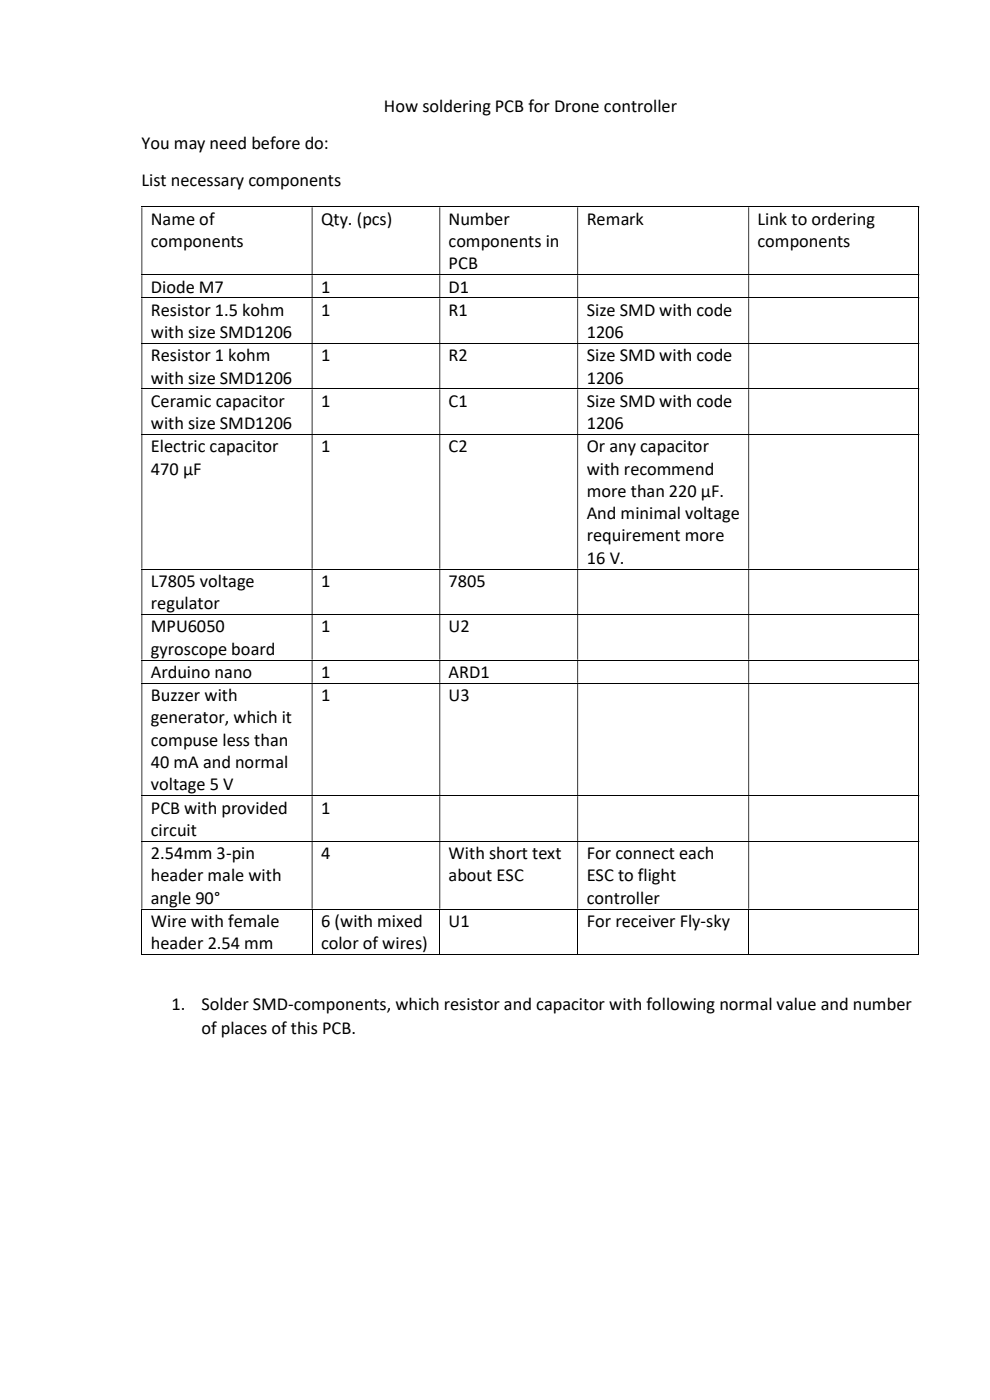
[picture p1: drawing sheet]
<svg xmlns="http://www.w3.org/2000/svg" width="210mm" height="297mm" viewBox="0 0 210 297" stroke-linecap="round" stroke-linejoin="round" font-family="sans-serif">
<defs><g id="words">
<g font-size="3.9">
<text x="81.4" y="23.7">How soldering PCB for Drone controller</text>
<text x="30" y="31.6">You may need before do:</text>
<text x="30" y="39.5">List necessary components</text>
<text x="32" y="47.7">Name of</text>
<text x="68.1" y="47.7">Qty. (pcs)</text>
<text x="95.2" y="47.7">Number</text>
<text x="124.5" y="47.7">Remark</text>
<text x="160.7" y="47.7">Link to ordering</text>
<text x="32" y="52.4">components</text>
<text x="95.2" y="52.4">components in</text>
<text x="160.7" y="52.4">components</text>
<text x="95.2" y="57.2">PCB</text>
<text x="32" y="62.1">Diode M7</text>
<text x="68.1" y="62.1">1</text>
<text x="95.2" y="62.1">D1</text>
<text x="32" y="67">Resistor 1.5 kohm</text>
<text x="32" y="71.7">with size SMD1206</text>
<text x="68.1" y="67">1</text>
<text x="95.2" y="67">R1</text>
<text x="124.5" y="67">Size SMD with code</text>
<text x="124.5" y="71.7">1206</text>
<text x="32" y="76.6">Resistor 1 kohm</text>
<text x="68.1" y="76.6">1</text>
<text x="95.2" y="76.6">R2</text>
<text x="124.5" y="76.6">Size SMD with code</text>
<text x="32" y="81.4">with size SMD1206</text>
<text x="124.5" y="81.4">1206</text>
<text x="32" y="86.3">Ceramic capacitor</text>
<text x="68.1" y="86.3">1</text>
<text x="95.2" y="86.3">C1</text>
<text x="124.5" y="86.3">Size SMD with code</text>
<text x="32" y="91">with size SMD1206</text>
<text x="32" y="95.9">Electric capacitor</text>
<text x="68.1" y="95.9">1</text>
<text x="95.2" y="95.9">C2</text>
<text x="124.5" y="91">1206</text>
<text x="124.5" y="95.9">Or any capacitor</text>
<text x="32" y="100.7">470 µF</text>
<text x="124.5" y="100.7">with recommend</text>
<text x="124.5" y="105.4">more than 220 µF.</text>
<text x="124.5" y="110.1">And minimal voltage</text>
<text x="124.5" y="114.9">requirement more</text>
<text x="124.5" y="119.6">16 V.</text>
<text x="32" y="124.5">L7805 voltage</text>
<text x="68.1" y="124.5">1</text>
<text x="95.2" y="124.5">7805</text>
<text x="32" y="129.2">regulator</text>
<text x="32" y="134.2">MPU6050</text>
<text x="68.1" y="134.2">1</text>
<text x="95.2" y="134.2">U2</text>
<text x="32" y="138.9">gyroscope board</text>
<text x="32" y="143.8">Arduino nano</text>
<text x="68.1" y="143.8">1</text>
<text x="95.2" y="143.8">ARD1</text>
<text x="32" y="148.7">Buzzer with</text>
<text x="68.1" y="148.7">1</text>
<text x="95.2" y="148.7">U3</text>
<text x="32" y="153.5">generator, which it</text>
<text x="32" y="158.2">compuse less than</text>
<text x="32" y="162.9">40 mA and normal</text>
<text x="32" y="167.7">voltage 5 V</text>
<text x="32" y="172.6">PCB with provided</text>
<text x="68.1" y="172.6">1</text>
<text x="32" y="177.3">circuit</text>
<text x="32" y="182.2">2.54mm 3-pin</text>
<text x="68.1" y="182.2">4</text>
<text x="95.2" y="182.2">With short text</text>
<text x="124.5" y="182.2">For connect each</text>
<text x="32" y="187">header male with</text>
<text x="32" y="191.7">angle 90°</text>
<text x="95.2" y="187">about ESC</text>
<text x="124.5" y="187">ESC to flight</text>
<text x="124.5" y="191.7">controller</text>
<text x="32" y="196.6">Wire with female</text>
<text x="68.1" y="196.6">6 (with mixed</text>
<text x="95.2" y="196.6">U1</text>
<text x="124.5" y="196.6">For receiver Fly-sky</text>
<text x="32" y="201.4">header 2.54 mm</text>
<text x="68.1" y="201.4">color of wires)</text>
<text x="36.4" y="214.2">1.</text>
<text x="42.7" y="214.2">Solder SMD-components, which resistor and capacitor with following normal value and number</text>
<text x="42.7" y="219.3">of places of this PCB.</text>
</g>
</g></defs>
<g fill="none" stroke="#000" stroke-width=".21">
<path d="M30 43.9h164.9M30 58.3h164.9M194.9 44v14.2M194.9 58.4v4.7M30 63.2h164.9M30 72.9h164.9M194.9 63.3v9.5M194.9 72.9v9.5M30 82.5h164.9M30 92.2h164.9M194.9 82.6v9.5M194.9 92.2v28.4"/>
<path d="M30 120.7h164.9M30 130.4h164.9M194.9 120.8v9.5M194.9 130.5v9.5M30 140h164.9M30 144.9h164.9M194.9 140.1v4.8M194.9 145v23.7M30 168.8h164.9M30 178.5h164.9M194.9 168.9v9.5M194.9 178.6v14.2"/>
<path d="M30 192.9h164.9M30.1 193v9.6M66.2 193v9.6M93.3 193v9.6M122.6 193v9.6M158.8 193v9.6M194.9 193v9.6M30 202.5h36.1M66.3 202.5h26.9M93.4 202.5h29.1M122.6 202.5h36.1M158.9 202.5h36"/>
</g>
<g fill="#000">
<path d="M194.9 43.8h.1v.2h-.1zM30 44h.2v14.2h-.2zM66.1 44h.2v14.2h-.2zM93.2 44h.2v14.2h-.2zM122.5 44h.1v14.2h-.1zM158.7 44h.2v14.2h-.2z" fill-rule="evenodd"/>
<path d="M194.9 58.2h.1v.2h-.1zM30 58.4h.2v4.7h-.2zM66.1 58.4h.2v4.7h-.2zM93.2 58.4h.2v4.7h-.2zM122.5 58.4h.1v4.7h-.1zM158.7 58.4h.2v4.7h-.2z" fill-rule="evenodd"/>
<path d="M194.9 63.1h.1v.2h-.1zM30 63.3h.2v9.5h-.2zM66.1 63.3h.2v9.5h-.2zM93.2 63.3h.2v9.5h-.2zM122.5 63.3h.1v9.5h-.1zM158.7 63.3h.2v9.5h-.2z" fill-rule="evenodd"/>
<path d="M194.9 72.8h.1v.1h-.1zM30 72.9h.2v9.5h-.2zM66.1 72.9h.2v9.5h-.2zM93.2 72.9h.2v9.5h-.2zM122.5 72.9h.1v9.5h-.1zM158.7 72.9h.2v9.5h-.2z" fill-rule="evenodd"/>
<path d="M194.9 82.4h.1v.2h-.1zM30 82.6h.2v9.5h-.2zM66.1 82.6h.2v9.5h-.2zM93.2 82.6h.2v9.5h-.2zM122.5 82.6h.1v9.5h-.1zM158.7 82.6h.2v9.5h-.2z" fill-rule="evenodd"/>
<path d="M194.9 92.1h.1v.1h-.1zM30 92.2h.2v28.4h-.2zM66.1 92.2h.2v28.4h-.2zM93.2 92.2h.2v28.4h-.2zM122.5 92.2h.1v28.4h-.1zM158.7 92.2h.2v28.4h-.2z" fill-rule="evenodd"/>
<path d="M194.9 120.6h.1v.2h-.1zM30 120.8h.2v9.5h-.2zM66.1 120.8h.2v9.5h-.2zM93.2 120.8h.2v9.5h-.2zM122.5 120.8h.1v9.5h-.1zM158.7 120.8h.2v9.5h-.2z" fill-rule="evenodd"/>
<path d="M194.9 130.3h.1v.2h-.1zM30 130.5h.2v9.5h-.2zM66.1 130.5h.2v9.5h-.2zM93.2 130.5h.2v9.5h-.2zM122.5 130.5h.1v9.5h-.1zM158.7 130.5h.2v9.5h-.2z" fill-rule="evenodd"/>
<path d="M194.9 140h.1v.1h-.1zM30 140.1h.2v4.8h-.2zM66.1 140.1h.2v4.8h-.2zM93.2 140.1h.2v4.8h-.2zM122.5 140.1h.1v4.8h-.1zM158.7 140.1h.2v4.8h-.2z" fill-rule="evenodd"/>
<path d="M194.9 144.9h.1v.1h-.1zM30 145h.2v23.7h-.2zM66.1 145h.2v23.7h-.2zM93.2 145h.2v23.7h-.2zM122.5 145h.1v23.7h-.1zM158.7 145h.2v23.7h-.2z" fill-rule="evenodd"/>
<path d="M194.9 168.7h.1v.2h-.1zM30 168.9h.2v9.5h-.2zM66.1 168.9h.2v9.5h-.2zM93.2 168.9h.2v9.5h-.2zM122.5 168.9h.1v9.5h-.1zM158.7 168.9h.2v9.5h-.2z" fill-rule="evenodd"/>
<path d="M194.9 178.4h.1v.2h-.1zM30 178.6h.2v14.2h-.2zM66.1 178.6h.2v14.2h-.2zM93.2 178.6h.2v14.2h-.2zM122.5 178.6h.1v14.2h-.1zM158.7 178.6h.2v14.2h-.2z" fill-rule="evenodd"/>
</g>
<path d="M194.9 192.8h.1v.2h-.1zM194.9 202.4h.1v.2h-.1z" fill="#000"/>
<use href="#words"/>
</svg>
